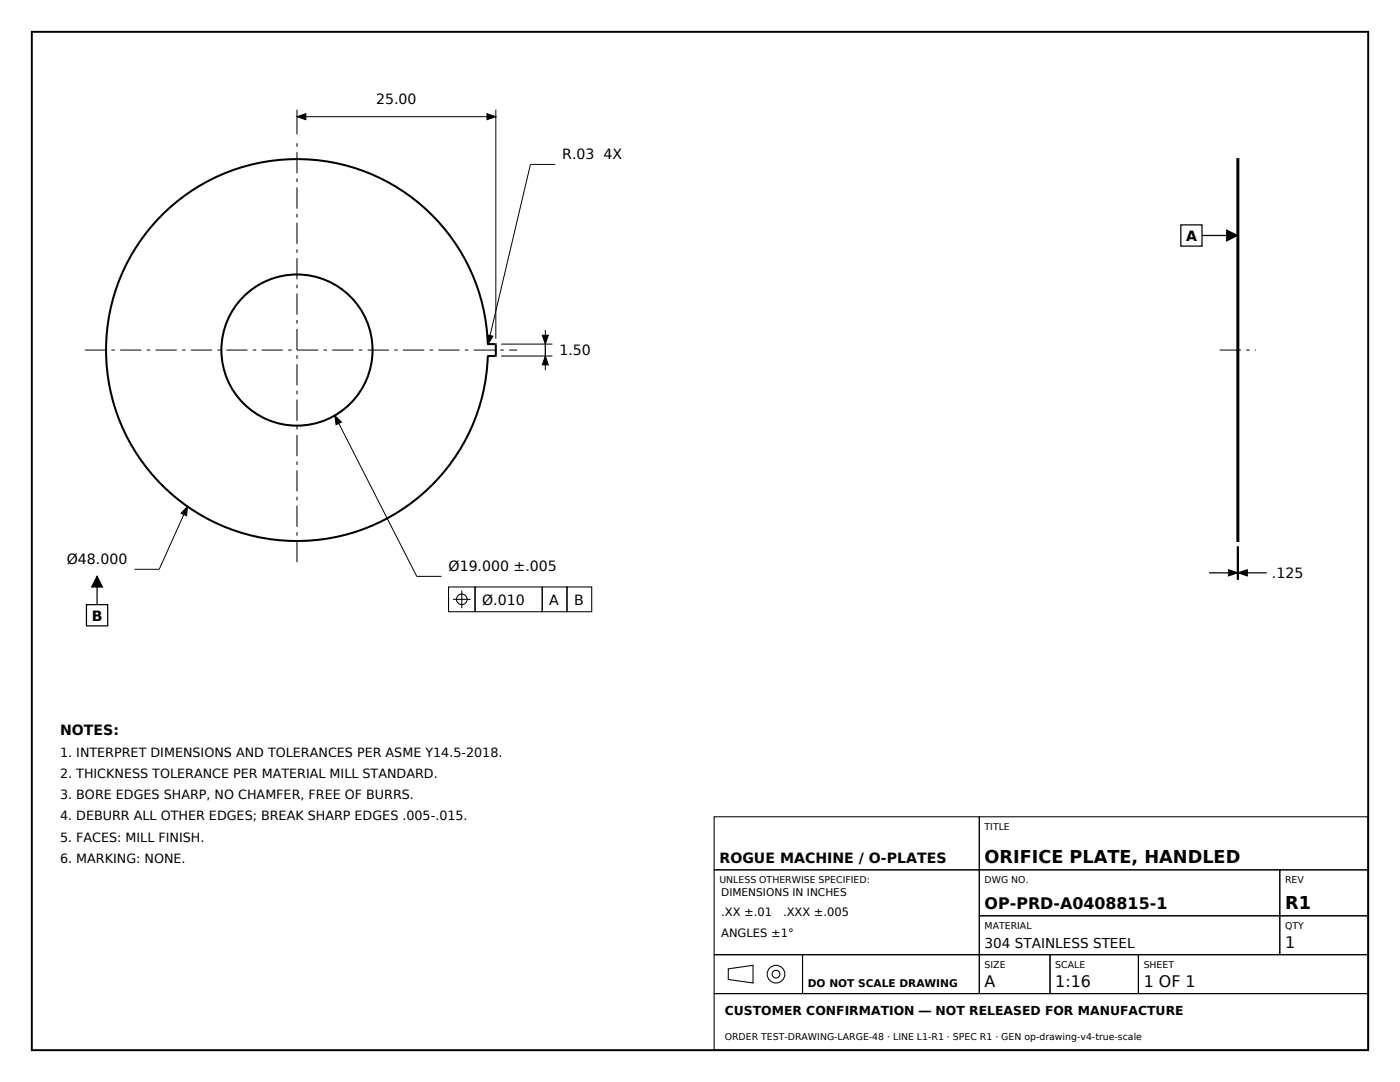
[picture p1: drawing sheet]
<svg xmlns="http://www.w3.org/2000/svg" width="279mm" height="216mm" viewBox="0 0 279 216" stroke-linecap="round" stroke-linejoin="round" font-family="sans-serif">
<defs><g id="words">
<g font-size="3.5">
<text x="196.5" y="172.2">ORIFICE PLATE, HANDLED</text>
<text x="256.5" y="181.3">R1</text>
</g>
<g font-size="3.2">
<text x="196.5" y="181.3">OP-PRD-A0408815-1</text>
<text x="256.5" y="189.1">1</text>
<text x="196.5" y="196.8">A</text>
<text x="210.6" y="196.8">1:16</text>
<text x="228.2" y="196.8">1 OF 1</text>
</g>
<g font-size="2.8">
<text x="75.1" y="20.8">25.00</text>
<text x="112.2" y="31.8">R.03 4X</text>
<text x="236.7" y="48">A</text>
<text x="111.7" y="70.9">1.50</text>
<text x="13.3" y="112.5">Ø48.000</text>
<text x="89.5" y="113.9">Ø19.000 ±.005</text>
<text x="253.8" y="115.4">.125</text>
<text x="18.3" y="123.8">B</text>
<text x="96.2" y="120.6">Ø.010</text>
<text x="109.6" y="120.6">A</text>
<text x="114.6" y="120.6">B</text>
<text x="12" y="146.8">NOTES:</text>
<text x="143.6" y="172.2">ROGUE MACHINE / O-PLATES</text>
</g>
<text font-size="2.7" x="196.5" y="189.1">304 STAINLESS STEEL</text>
<g font-size="2.5">
<text x="12" y="151">1. INTERPRET DIMENSIONS AND TOLERANCES PER ASME Y14.5-2018.</text>
<text x="12" y="155.2">2. THICKNESS TOLERANCE PER MATERIAL MILL STANDARD.</text>
<text x="12" y="159.5">3. BORE EDGES SHARP, NO CHAMFER, FREE OF BURRS.</text>
<text x="12" y="163.7">4. DEBURR ALL OTHER EDGES; BREAK SHARP EDGES .005-.015.</text>
<text x="12" y="167.9">5. FACES: MILL FINISH.</text>
<text x="12" y="172.2">6. MARKING: NONE.</text>
<text x="144.6" y="202.5">CUSTOMER CONFIRMATION — NOT RELEASED FOR MANUFACTURE</text>
</g>
<g font-size="2.3">
<text x="143.9" y="182.7">.XX ±.01</text>
<text x="156.3" y="182.7">.XXX ±.005</text>
<text x="143.9" y="187">ANGLES ±1°</text>
</g>
<g font-size="2.1">
<text x="143.9" y="178.9">DIMENSIONS IN INCHES</text>
<text x="161.2" y="196.8">DO NOT SCALE DRAWING</text>
</g>
<g font-size="1.9">
<text x="196.5" y="165.6">TITLE</text>
<text x="143.6" y="176.2">UNLESS OTHERWISE SPECIFIED:</text>
<text x="196.5" y="176.2">DWG NO.</text>
<text x="256.5" y="176.2">REV</text>
<text x="196.5" y="185.4">MATERIAL</text>
<text x="256.5" y="185.4">QTY</text>
<text x="196.5" y="193.1">SIZE</text>
<text x="210.6" y="193.1">SCALE</text>
<text x="228.2" y="193.1">SHEET</text>
<text x="144.6" y="207.4">ORDER TEST-DRAWING-LARGE-48 · LINE L1-R1 · SPEC R1 · GEN op-drawing-v4-true-scale</text>
</g>
</g></defs>
<path d="M6.3 6.3h266.7v203.2h-266.7z" fill="none" stroke="#000" stroke-width=".39"/>
<g fill="none" stroke="#000" stroke-width=".41">
<path d="M246.9 31.8h.2v76.1h-.2zM32.1 43.1a38.1 38.1 0 0 1 41.1-8.7 38.1 38.1 0 0 1 24.2 34.3h1.6l-.1 2.3h-1.5a38.1 38.1 0 0 1-53.1 33.9 38.1 38.1 0 0 1-12.2-61.8z"/>
<circle cx="59.3" cy="69.8" r="15.1"/>
</g>
<path d="M16.9 69.8h86.3M243.4 69.8h7.3M59.3 112.2v-84.7" fill="none" stroke="#000" stroke-width=".2" stroke-dasharray="4.2 1.1 .7 1.1" stroke-linecap="butt"/>
<path d="M59.3 21.9v4.9M59.3 23.3h39.7M99 21.9v45.7M110.8 32.8h-4.9l-8.5 35.9M100 71h10.2M100 68.7h10.2M108.8 65.8v8.1M66.8 82.9l16.4 32.1h4.9M37.4 101.1l-5.6 12.5h-5" fill="none" stroke="#000" stroke-width=".2"/>
<path d="M59.3 23.3l1.7-.6v1.2zM97.2 22.7l1.8 .6-1.8 .6zM97.2 66.8l1.2 .3-1 1.6zM108.8 71l.6 1.8h-1.2zM108.2 66.9h1.2l-.6 1.8zM66.8 82.9l1.3 1.3-1 .6zM37.4 101.1l-.2 1.8-1.1-.5z" fill="#000" stroke="#000" stroke-width=".2"/>
<path d="M244.8 45.9l2.1 1.1-2.1 1zM19.4 115l1 2.1h-2.1zM245.2 113.7l1.7 .6-1.7 .6zM247.1 114.3l1.8-.6v1.2z" fill="#000" stroke="#000" stroke-width=".25"/>
<path d="M235.7 44.9h4.2v4.2h-4.2zM239.9 47h4.9M19.4 117.1v3.5M241.3 114.3h5.6M246.9 109v6.7M247.1 109v6.7M247.1 114.3h5.7M17.3 120.6h4.2v4.3h-4.2z" fill="none" stroke="#000" stroke-width=".25"/>
<g fill="none" stroke="#000" stroke-width=".21">
<path d="M89.5 117.1h5.3v5h-5.3zM90.4 119.6h3.5M92.2 117.8v3.6M94.8 117.1h13.4v5h-13.4zM108.2 117.1h5v5h-5zM113.2 117.1h4.9v5h-4.9zM142.5 163h52.9v10.6h-52.9zM142.5 173.6h52.9v16.9h-52.9zM195.4 163h77.6v10.6h-77.6zM195.4 173.6h60v9.1h-60zM255.4 173.6h17.6v9.1h-17.6zM142.5 190.5h17.7v7.8h-17.7z"/>
<path d="M142.5 198.3h130.5v11.2h-130.5zM145.3 193.3l5-.7v3.5l-5-.7zM160.2 190.5h35.2v7.8h-35.2zM195.4 182.7h60v7.8h-60zM195.4 190.5h14.1v7.8h-14.1zM209.5 190.5h17.7v7.8h-17.7zM227.2 190.5h45.8v7.8h-45.8zM255.4 182.7h17.6v7.8h-17.6z"/>
<circle cx="92.2" cy="119.6" r="1.06"/>
<circle cx="154.9" cy="194.4" r="1.76"/>
<circle cx="154.9" cy="194.4" r=".78"/>
</g>
<use href="#words"/>
</svg>
